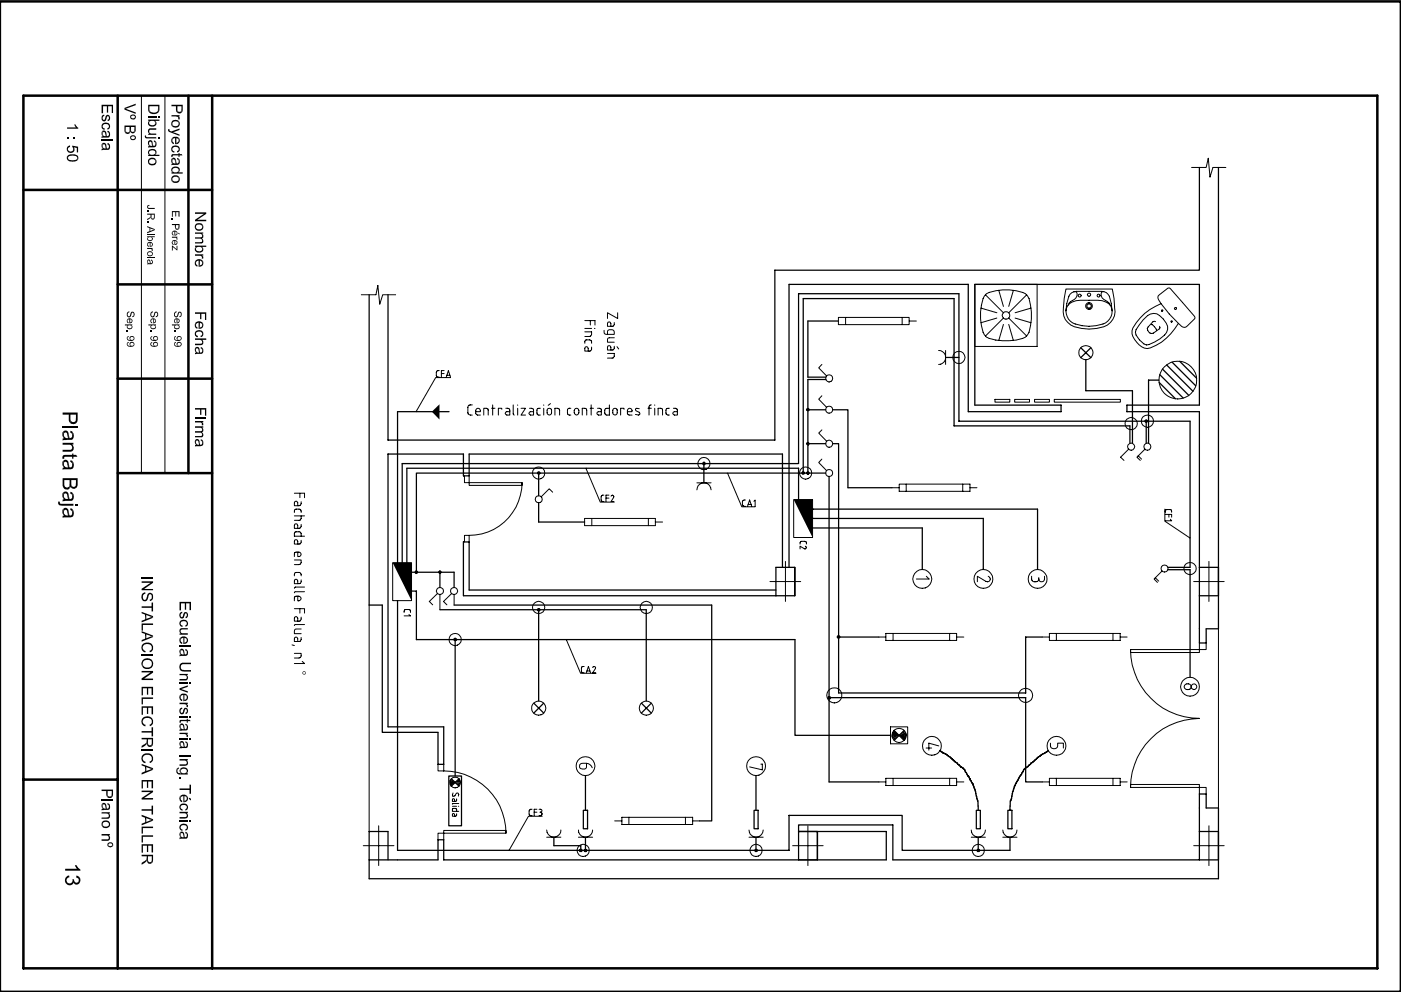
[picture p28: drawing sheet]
<svg xmlns="http://www.w3.org/2000/svg" width="280mm" height="198mm" viewBox="0 0 280 198" stroke-linecap="round" stroke-linejoin="round" font-family="sans-serif">
<g fill="none" stroke="#000" stroke-width=".25">
<path d="M239.7 33.5v20.5h-84.9v34h-77.3v-29.1M243.5 33.5v92.2h-2.5v2.8h-1.3v-46.2h-14.5v-1.3h14.5v-24.2h-44.9v24.2h17.2v1.3h-18.5v-25.5h-35.8v56.6M73.8 58.9v62h2.6v25.5h11.1v6.4h1.2v-7.5h-11.2v-54.6h15.1v4.4h1.1v-4.4h62.7v22.7M165 75.8h-3.6v18.8M167.5 64.2h-6.1v11.2h3.6M189 71.4h2.6M216 69.5l2 2M217 71.9v6.2h9.3v10.4M218 69.5l-2 2M231.6 76h-2.1v12.6M231.6 76.4l3.3 3.3M231.8 74.9l4.7 4.7"/>
<path d="M232.3 73.8l5.3 5.2M233.1 72.9l5.3 5.3M234.2 72.4l4.8 4.7M235.7 72.2l3.4 3.4M89.7 82.3h-10.3v30.2M107.4 94.4v.2M107.5 94.3h.3M107.5 94.8h.3M107.6 94.6v4.5M107.9 94.4v.2h-.1M140.6 92.9v-.2h-.2l.2-.3 .3 .2-.1 .3M140.7 92.7v3.8"/>
<path d="M159.6 99.8v-6.2h-78.3v18.9M160.4 94.8l-.1-.2 .1-.3 .4 .1-.2 .4M161.4 82.1v-.1h-.2l.2-.4 .3 .2-.2 .3M161.4 88.7h3.6M161.4 81.9h3.6M161.5 88.8v.1l.2-.3-.3-.2v.2h-.2l.2 .3M161.5 94.6v.2v-.2h.2v-.2l-.3-.1v.1h-.2l.2 .4M165 94.6h-81.8v19.8M165.7 95.2v61.1h9.9M166.4 88.7h1.2v49.8h37.4v-11.2h3.3M166.4 81.9h3v15.6h8.8M225.8 88.5v-3.4h-35.2v-25.4h-30.1v34.9"/>
<path d="M229 84.4v-.1h-.2l.2-.4 .3 .2-.2 .3M229 84.2v4.3M80.4 112.5v-19.8h79.2v-34h32v25.5h46.2v29.2h-4.4M82.2 118.1h1v9.7h75.7v19.2h19M82.2 114.4h8.5v3M83 114.3v.2zM83.1 114.1h.2l-.1 .1zM83.1 114.6l.1-.1 .1 .1M83.3 114.4l.1-.1v.2zM87.7 114.3l.1 .1-.1 .1zM87.8 114.1h.2l-.1 .1zM87.8 114.6l.1-.1 .1 .1"/>
<path d="M87.9 114.4v3M88 114.4l.2-.1v.2zM107.6 100.5v3.8h9.2M155 117.9h-61.3v-9.6h-1.1v10.8h66.2M158.8 113.4v5.7v-5.7M158.8 113.4h-3.8v5.7M162.4 105.5h21.9v8.3M162.5 103.6h34v10.1M162.5 101.8h44.8v11.9M233.4 113.9h4.4v21.5M239.7 119.1h3.8M239.7 113.4h3.8"/>
<path d="M35.9 129.2h2.3M79.4 120v50h78.3v-7h22.6v7h21.5v-2.7M87.9 121.9h41.2v18.2M90.7 120.9h51.5v43.2h-2.4M91 127.8v27.3M91 127.9v.1v-.1h.2v-.2l-.3-.1v.1h-.2l.2 .3M107.5 122.1l-.1-.1 .1-.4 .4 .2-.1 .3M107.6 121.9v18.2M165.7 139.4h39.3v16.9h3.3M165.8 139.6v.1l.1-.4-.3-.1-.1 .1 .1 .4M167.5 127.5l-.2-.1 .2-.3 .3 .1-.1 .3M167.6 127.3h8"/>
<path d="M89.7 155.1h2.5v9.9h-2.5zM90 156.8v-.8l.2 1.1M90.1 155.8l.1 1.3M90.2 155.6l1.5 1.5M92 156.4l-.3-.8-1.5 1.5M106.7 140.5l1.9 2M108.6 140.5l-1.9 2M117 155v7M128.2 140.5l2 2M130.2 140.5l-2 2M151.1 155v7M178.4 146.3l-.1 .9 .4-1.2-.4 1.4"/>
<path d="M178.7 146l2 2M180.7 146l-2 2M181 146.5l-.3 1.5 .4-1.2-.2 .8M187.9 150.1l.5 .4M188.6 150.5h-.2l1.4 .7 .7 .8M190.6 152h-.1l.8 .5 .1 .3 1 .7M192 153.3h.1M192.4 153.6l.4 .2 .1 .5 .2 .1 .1 .4 .4 .3 .2 .6M193.4 155v.1M193.8 155.8v-.1l.6 1 .6 1.5 .1 .9 .3 1 .1 1.9M194.4 156.7v.1M209.5 150l-2 1.2-.9 1-.6 .3-.1 .3-.3 .1-.2 .4-.8 .5-.2 .5-.2 .1v.4l-.5 .5-.3 .6-.5 .8-.1 .4h-.1l-.4 1.1-.1 1.3-.3 .6-.1 1.9"/>
<path d="M73.8 171.9v3.7h169.7v-14.1h-2.5v-2.8h-1.3v13.2M110.7 167.3v1.7h5.4v1M115.9 170.2l-.1-.1 .1-.4 .4 .2-.2 .3M116.6 162h.8v3.6h-.8zM117 167.3v2.7M117.1 170.1v.1v-.1h.1v-.2l-.3-.2v.2h-.2l.2 .3M150.7 162h.8v3.6h-.8zM151 170.2l-.1-.1 .1-.4 .3 .2-.1 .3M151.1 167.3v2.7M163.3 166.2v5.7h-3.7v-5.7h17.5v5.7h-88.4v-4.1h-1.2v4.1h-13.7v-5.7h3.7v5.7M195.1 162h.8v3.6h-.8zM195.4 170.2l-.1-.1 .1-.4 .3 .2-.1 .3"/>
<path d="M195.5 167.3v2.7M201.4 162h.8v3.6h-.8zM239.7 166.2h3.8v5.7h-65.1v-7h-18.8v1.3h3.7v5.7"/>
</g>
<g fill="none" stroke="#000" stroke-width=".2">
<path d="M28.3 19.1v75.5M33 19.1v75.5M238.1 33.5h2.9l.4-1.9 .4 3.8 .6-1.9h2.6M72.2 58.9h2.9l.4-1.9 .4 3.8 .6-1.9h2.6M194.8 56.8h12.4v12.4h-12.4zM196.9 58.9l3.6 3.6M197.1 58.7a10.1 10.1 0 0 1 7.8 0l.4 .5a9.9 9.9 0 0 1 0 7.7l-.4 .5a10.6 10.6 0 0 1-7.8 0l-.4-.5a9.9 9.9 0 0 1 0-7.7zM199.6 58l.9 3.2M202.5 58l-.9 3.2M205.2 58.9l-3.6 3.6M214.7 58.3h.2a1.08 1.08 0 0 1-.6 1.8l-.7 .5-.1 .3M217.4 58.7h.5v.4h-.5l-.1-.2z"/>
<path d="M220.6 58.3h-.3a1.09 1.09 0 0 0 .6 1.8l.7 .5 .2 .3M231.5 59.1l1.9-1.5 .5 .1 4.9 5.7-.1 .3-1.6 1.6a.78 .78 0 0 1-.9 0l-.7-.7a10.6 10.6 0 0 1-6.2 5.1 3.9 3.9 0 0 1-3.1-3.6 10.1 10.1 0 0 1 5.8-5.4l-.6-1zM87.8 74.1l-.5 .1-.1 .2 .1 .9 .5 .1M88.2 74.7h.6M88.8 74.1h-.6v1.3M89.2 75.4l.4-1.3 .4 1.3M89.3 75h.6M90 75.5h-2.9l-3.9 6.7M116.9 66.3h1.3v.5l-.2 .4-1.1 .1M116.9 68.6v-.5l.3-.2 .8 .1 .2 .6M116.9 64.1h2v.9M116.9 65.6h1.3"/>
<path d="M118 64.1v.9M118.2 69.4v.4l-.2 .3-1.1 .1v-.8h.5l.1 .8M118.8 65.6h.1M120.7 66l.1 .6 .3 .2h1.6v-.7l-.4-.2-.7 .1-.2 .8M121.4 70.6h1.3v.6l-.2 .3-1.1 .1M122.7 64.5v.3l-.2 .4h-1.1l.1-.8h.4l.2 .8M122.7 67.5h-1.1l-.2 .4v.5h1.3M122.7 69.2v.4l-.2 .3-1.1 .1 .1-.8h.4l.2 .8M123.3 69.3l.3 .4M123.4 62.5v1.2l-2-1.2v1.2M164.2 79.1l-.6 .7 1.6 1.6M164.2 72.8l-.6 .7 1.6 1.6"/>
<path d="M167.5 63.4h14.2v1.5h-14.2zM169 63.4v1.5M180.3 63.4v1.5M181.7 64.2h1.4M187.6 70a1.4 1.4 0 0 1 1.4 1.4 1.4 1.4 0 0 1-1.4 1.4M189 70v2.8M196 61.6l3.2 .9M198.8 79.8h3v.6h-3zM199.2 63.6l-3.2 .9M200.5 63.6l-3.6 3.6M200.5 64.8l-.9 3.3M201.6 63.6l3.6 3.6"/>
<path d="M201.6 64.8l.9 3.3M202.8 79.8h2.9v.6h-2.9zM202.8 63.6l3.2 .9M206 61.6l-3.2 .9M206.7 79.8h3v.6h-3zM210.7 79.8h13.2v.6h-13.2zM213 62.1l.2-1.5 .4-1.4a1.56 1.56 0 0 1 1.4-1h5.2a1.56 1.56 0 0 1 1.5 1l.4 1.4 .1 1.5M213.7 60.7a5.2 5.2 0 0 1 3.9-.7 5.2 5.2 0 0 1 4 .7 2.47 2.47 0 0 1-1.2 4.1 7.6 7.6 0 0 1-6.5-.6 2.44 2.44 0 0 1-.2-3.5zM217.6 65.8a5.5 5.5 0 0 1-4.2-1.3 3.2 3.2 0 0 1-.9-2.9l.5-3.8h9.3a18.2 18.2 0 0 1 .4 5.3 3.8 3.8 0 0 1-3.6 2.5l-1.4 .2M228.5 63.9a2.28 2.28 0 0 1 4-.1 2.1 2.1 0 0 1 .2 3.2 7.8 7.8 0 0 1-3.6 1.9 3.8 3.8 0 0 1-2.2-2.5l.1-.5zM230.3 64.9h-.2l.6 .4 .4 .6M230.9 64.3h-.5l-1 1a.86 .86 0 0 0 .1 1 .86 .86 0 0 0 1 .3l1.2-.9 .1-.2-.1-.3"/>
<path d="M232 60.7l1.7 2.1 1.8 1.8M232.1 62.1v-.1h.2v.2l-.2-.1 .1 .1M234 64.3v-.2l.3 .1-.2 .2M234.8 61.5h.3l-.1 .3h-.3zM58.8 98.6h2.1v.9M59.9 98.6v.9M92.8 95.1v1.4h.9v-1.4M93.7 96.5h10.6v.5h-10.6zM94.4 80.9l-.7 .1-.2 .4v1.3l.5 .3h.4M95.1 82.3h.9a.49 .49 0 0 0-.3-.7 .49 .49 0 0 0-.6 .4l.1 .8 .8 .2M96.7 83v-1.4l.8 .2 .1 1.2M98.2 81.6h.7"/>
<path d="M98.4 80.9v2.1M100.3 81.8v-.2h-.7v1.4M101.1 81.6l.7 .2 .1 1.2-.8-.2-.2-.2 .2-.2 .8-.1M102.6 80.9v1.8l.2 .3M103.4 80.9v.1M103.4 81.6v1.4M104.1 81.6h.9l-.9 1.4h.9M104.3 96.5a10.6 10.6 0 0 1-10.6 10.5M105.8 81.6l.8 .2v1.2l-.8-.2-.1-.2 .1-.2 .8-.1M108 81.6h-.5l-.2 .4v.7l.2 .2 .5 .1M108.6 80.9v.1M108.6 81.6v1.4"/>
<path d="M109.4 81.8a.46 .46 0 0 1 .5-.2 .46 .46 0 0 1 .3 .4v.5a.45 .45 0 0 1-.3 .4 .45 .45 0 0 1-.5-.2zM110 80.7l-.5 .3M110.4 98.4l-.6-.7-1.7 1.6M110.9 83v-1.4l.8 .2 .1 1.2M113.6 81.6h.2h-.2a.97 .97 0 0 0-.2 1.1l.2 .2 .5 .1M113.8 81.6h.3M114.8 81.8a.46 .46 0 0 1 .5-.2 .46 .46 0 0 1 .4 .4v.5a.47 .47 0 0 1-.5 .5 .47 .47 0 0 1-.5-.5zM116.4 83v-1.4l.8 .2v1.2M117.1 93.7l2.9 6.7h2.7M117.9 81.6h.7M118.1 80.9v2.1M119.4 81.6l.7 .2 .1 1.2-.8-.2v-.4l.8-.1"/>
<path d="M120.7 99l-.5 .1-.1 .2 .1 .8 .5 .1M121.1 99.6h.6M121.7 99h-.6v1.2M121.8 80.9v2.1l-.7-.1a.94 .94 0 0 1 0-1.3h.7M122.1 99.2l.3-.2 .3 .2-.6 1h.6M122.5 81.8a.46 .46 0 0 1 .5-.2 .46 .46 0 0 1 .3 .4v.5a.45 .45 0 0 1-.3 .4 .45 .45 0 0 1-.5-.2zM124.7 81.8v-.2h-.7v1.4M125.4 82.3h.9a.49 .49 0 0 0-.3-.7 .49 .49 0 0 0-.6 .4l.1 .8 .8 .2M127.7 81.7l-.5-.1-.2 .1v.2l.1 .2 .6 .3 .1 .4-.2 .2-.6-.2M129.5 81.6h.7M130.2 80.9l-.5 .2v1.9M130.8 80.9v.1"/>
<path d="M130.8 81.6v1.4M131.5 83v-1.4l.9 .2v1.2M133.8 81.6a.49 .49 0 0 0-.7 .4v.5a.54 .54 0 0 0 .7 .5M134.6 81.6l.7 .2 .1 1.2-.8-.2-.2-.2 .2-.2 .8-.1M139.3 97.9a1.42 1.42 0 0 1 1.4-1.4 1.42 1.42 0 0 1 1.4 1.4M139.3 96.5h2.8M145.4 94.6l2.8 6.7h2.7M149 99.9l-.5 .1-.1 .2 .1 .9 .5 .1M158.6 99.8h3.8v7.6h-3.8zM164.2 85.9l-.6 .7 1.6 1.6M164.2 91.8l-.6 .6 1.6 1.6M178.2 97.5h1.5"/>
<path d="M179.7 96.8h14.1v1.4h-14.1zM181.1 96.8v1.4M192.4 96.8v1.4M193.8 97.5h1.4M225.5 89.8l-1.6 1.6 .7 .6M227.4 91.1l.7 .7M228.8 89.8l-1.6 1.6 .7 .6M58.8 102.4l.1-.5 .3-.1h.8l.2 .6M58.8 111.9h1.4v.5l-.2 .4h-1.2M58.8 115.1l.1-.5a.97 .97 0 0 1 1.1-.1l.2 .6M58.8 103.1h2.1M59.5 110.3v.9a.46 .46 0 0 0 .6-.3 .46 .46 0 0 0-.4-.6l-.8 .1-.1 .8"/>
<path d="M59.5 119.2v.9a.48 .48 0 0 0 .6-.4 .48 .48 0 0 0-.4-.5l-.8 .1-.1 .8M60.2 100.3v.4l-.2 .3-1.2 .1 .1-.8 .3-.2 .2 .2 .1 .8M60.2 103.1v.5l-.2 .4h-1.2M60.2 104.8v.4l-.2 .3-1.2 .1 .1-.8h.5l.1 .8M60.2 107.2v-.5l-.2-.4h-.8l-.3 .2-.1 .7h2.1M60.2 108v.4l-.2 .3h-1.2l.1-.8h.5l.1 .8M60.2 115.9v.4l-.2 .3-1.2 .1 .1-.8h.5l.1 .8M60.9 117.3h-1.9l-.2 .3M60.9 118.3h-1.9l-.2 .2M78.5 112.5h3.7v7.5h-3.7zM87.4 118.6l-1.6 1.6 .7 .7M87.9 118.8v3.1"/>
<path d="M90.2 118.6l-1.6 1.6 .7 .7M90.7 118.8v2.1M93.7 107h-.9v1.3M93.7 107v1.3M116.8 103.6h14.2v1.5h-14.2zM118.3 103.6v1.5M129.6 103.6v1.5M131 104.3h1.4M149.4 101.2l.4-1.3 .4 1.3M149.5 100.8h.6M150.6 100.2l.3-.3v1.3M153.9 116.2h6.1"/>
<path d="M157 112.2v8M159.9 108.7l.1-.4 .2-.1 .9 .1v.4M160.7 109.7l-.8-.5v.5M160.9 109.2l.2 .3-.2 .2h-.2h.2M185.1 115.2l.6 .5h-2.6M197.5 115.2l.3 .2 .1 .3a.56 .56 0 0 1-.3 .5 .56 .56 0 0 1-.6 0l-1.7-1v1.1M206.1 115.2v.5a.74 .74 0 0 0 .8 .6 .74 .74 0 0 0 .7-.6M207.6 115.4v.3M208.7 115.2v.5a.57 .57 0 0 1-.5 .6 .57 .57 0 0 1-.6-.6M230.9 115.5l.6 .6M232.2 114.1l-1.6 1.6 .7 .7M232.8 101.8v2.4l5 3.3"/>
<path d="M232.9 102.4v-.5l.3-.1 .8 .1 .1 .5M232.9 102.8h1.2v.6M233.6 102.8v.6M233.9 103.8l.2 .3h-1.2M238.5 116.2h6.1M241.6 112.2v8M58.4 128.9l.4 .1M58.8 121.6h2.1v.9M58.8 130.6h1.4v.5l-.2 .3-1.2 .1M59.9 121.6v.9M60.2 123.3v.4l-.2 .4h-1.2l.1-.8 .3-.1 .2 .1 .1 .8M60.2 125.7l-1.2 .1-.2 .3v.5h1.4"/>
<path d="M60.2 127.4v.4l-.2 .4h-1.2l.1-.8h.5l.1 .8M60.4 132.2l.5 .4h-2.1M60.9 124.8h-1.9l-.2 .2M73.8 120.9v45.3M80.8 122.4v-.5l.2-.1 .9 .1 .1 .5M81.7 122.8l.3 .3h-1.2M113.2 127.9l2.8 6.7h3.1M116.7 133.2l-.4 .1-.1 .2 .1 .9 .4 .1M117.2 134.5l.4-1.3 .4 1.3M117.3 134.1h.6M118.6 133.2h.1l-.3 .2M118.7 133.2l.3 .2v.2l-.6 .9h.6"/>
<path d="M175.6 127.3h1.4M177 126.6h14.2v1.4h-14.2zM178.5 126.6v1.4M189.8 126.6v1.4M191.2 127.3h1.4M208.3 127.3h1.4M209.7 126.6h14.1v1.4h-14.1zM211.1 126.6v1.4M222.4 126.6v1.4M223.8 127.3h1.4M225.9 129.8h13.8v.6h-13.8zM225.9 129.8a13.8 13.8 0 0 0 13.8 13.8 13.9 13.9 0 0 0-13.8 13.8h13.8"/>
<path d="M239.7 128.5v1.3h1.3v-1.3M243.5 125.7v35.8M87.5 152.8v1.3h1.2M88.7 154.1a12.4 12.4 0 0 1 12.4 12.4M88.7 152.8v1.3M90.5 158.5v.6l.4-.1 .4-.5h.2l.2 .3-.1 .3M91.3 159.7l-.1 .4-.8 .1v-.5h.3l.1 .5M117.2 152.6l-.1 1a1.04 1.04 0 0 1-1.3-.2 .59 .59 0 0 1 .6-.8 1.61 1.61 0 0 1 1.9 .8M152 152.7h.3v1.2l-2.5-.6M175.6 156.3h1.4M177 155.6h14.2v1.4h-14.2zM177.9 145.3h3.5v3.4h-3.5z"/>
<path d="M178.5 155.6v1.4M185.1 149.5h1.1M187.6 149.1l-2-.6v1.4M189.8 155.6v1.4M191.2 156.3h1.4M208.3 156.3h1.4M209.7 155.6h14.1v1.4h-14.1zM209.9 148.5v.6a.74 .74 0 0 0 .7 .5 .74 .74 0 0 0 .8-.5v-.6h1.1v1M211.1 155.6v1.4M222.4 155.6v1.4M223.8 156.3h1.4M225.9 157.4v-.6h13.8v.6"/>
<path d="M239.7 157.4h1.3v1.3M239.7 157.4v1.3M72.6 169h6.1M75.7 165v8M87.5 167.8v-1.3h1.2v1.3M88.7 166h12.4v.5h-12.4zM90.4 161.1h.9M90.4 161.7v.1M91.3 162.2l-.1-.5h-.8v.5h1.3M91.3 162.6l-.1 .5h-.8v-.5h.3l.1 .5M91.6 161.1h.1M91.7 160.6h-1.2l-.1 .1"/>
<path d="M106.3 161.7h-.2l-.4 .4 .2 .8 .4 .1M106.7 162.3h.6M107.3 161.7h-.6v1.3M107.7 161.7l.5 .1v.4l-.2 .1M107.9 162.3h.1M108 162.3l.2 .1 .1 .4-.1 .1-.5 .1M108.4 163.1h-2.8l-3.9 6.8M109.2 165.9a1.42 1.42 0 0 0 1.5 1.4 1.42 1.42 0 0 0 1.4-1.4M109.2 167.3h2.9M115.6 165.9a1.42 1.42 0 0 0 1.4 1.4 1.42 1.42 0 0 0 1.4-1.4M115.6 167.3h2.8M122.8 164.1h1.5"/>
<path d="M124.3 163.3h14.1v1.5h-14.1zM125.7 163.3v1.5M137 163.3v1.5M138.4 164.1h1.4M149.7 165.9a1.42 1.42 0 0 0 1.4 1.4 1.42 1.42 0 0 0 1.4-1.4M149.7 167.3h2.8M158.4 169h6.1M161.4 165v8M194.1 165.9a1.42 1.42 0 0 0 1.4 1.4 1.42 1.42 0 0 0 1.4-1.4M194.1 167.3h2.8M200.4 165.9a1.42 1.42 0 0 0 1.4 1.4 1.42 1.42 0 0 0 1.4-1.4M200.4 167.3h2.8"/>
<path d="M238.5 169h6.1M241.6 165v8"/>
<circle cx="215.8" cy="59.1" r=".3"/>
<circle cx="219.5" cy="59.1" r=".3"/>
<circle cx="165.7" cy="75.6" r=".71"/>
<circle cx="191.6" cy="71.4" r="1.23"/>
<circle cx="201" cy="63" r=".75"/>
<circle cx="217" cy="70.5" r="1.42"/>
<circle cx="217.6" cy="61.1" r=".43"/>
<circle cx="217.6" cy="61.2" r=".68"/>
<circle cx="235.4" cy="76" r="3.8"/>
<circle cx="107.6" cy="94.5" r="1.23"/>
<circle cx="107.7" cy="99.8" r=".71"/>
<circle cx="140.7" cy="92.7" r="1.22"/>
<circle cx="161" cy="94.5" r="1.22"/>
<circle cx="165.7" cy="81.9" r=".71"/>
<circle cx="165.7" cy="88.7" r=".71"/>
<circle cx="165.7" cy="94.5" r=".71"/>
<circle cx="226" cy="89.3" r=".71"/>
<circle cx="226" cy="84.6" r="1.23"/>
<circle cx="229.3" cy="84.2" r="1.23"/>
<circle cx="229.3" cy="89.3" r=".71"/>
<circle cx="87.9" cy="118.1" r=".71"/>
<circle cx="90.7" cy="118.1" r=".71"/>
<circle cx="184.3" cy="115.7" r="1.88"/>
<circle cx="196.5" cy="115.7" r="1.89"/>
<circle cx="207.4" cy="115.7" r="1.89"/>
<circle cx="232.7" cy="113.6" r=".71"/>
<circle cx="237.8" cy="113.6" r="1.24"/>
<circle cx="90.9" cy="127.8" r="1.22"/>
<circle cx="107.7" cy="121.4" r="1.22"/>
<circle cx="129.2" cy="121.4" r="1.22"/>
<circle cx="166.7" cy="139" r="1.51"/>
<circle cx="204.9" cy="139" r="1.4"/>
<circle cx="237.3" cy="137.2" r=".68"/>
<circle cx="237.8" cy="137.3" r="1.88"/>
<circle cx="238.6" cy="137.3" r=".56"/>
<circle cx="91" cy="156.4" r="1.07"/>
<circle cx="107.6" cy="141.5" r="1.42"/>
<circle cx="117" cy="153.1" r="1.89"/>
<circle cx="129.1" cy="141.5" r="1.42"/>
<circle cx="151.1" cy="153.1" r="1.89"/>
<circle cx="179.7" cy="147" r="1.4"/>
<circle cx="186.2" cy="149.1" r="1.88"/>
<circle cx="211.1" cy="149.1" r="1.89"/>
<circle cx="116.5" cy="170" r="1.22"/>
<circle cx="151.1" cy="170" r="1.22"/>
<circle cx="195.5" cy="170" r="1.22"/>
</g>
<g fill="#000">
<path d="M13.4 25.5h1.8l-.4-.6h.3l.5 .8h-2.2zM13.4 27.5h.3v.3h-.3zM13.5 29.3l.5-.2v.3a.5 .5 0 0 0-.2 .8 .5 .5 0 0 0 .8-.2l-.1-.9 1.1 .2v1.2h-.3v-.9l-.5-.2a.77 .77 0 0 1-.8 1.2 .77 .77 0 0 1-.5-1.3zM14.7 27.5h.3v.3h-.3zM13.6 31.1v.5a.56 .56 0 0 0 .7 .4l1-.1 .1-.3v.5l-1 .2a.76 .76 0 0 1-.9-.3 .76 .76 0 0 1 .1-.9zM13.6 31.1l.5-.3 .9 .1a.68 .68 0 0 1 .6 .4 .68 .68 0 0 1-.1 .7l-.1-.6a1.44 1.44 0 0 0-1.8 0v.2zM20.3 20.9h2.3v1.7h-.3v-1.4h-.7v1.3h-.2v-1.3h-.8v1.4h-.3zM20.5 26.1v1.1l-.2-.3zM20.5 28.6v1.1l-.2-.4zM20.4 23.1l.4-.2 .1 .3a.44 .44 0 0 0-.3 .7h.3l.2-.7a.41 .41 0 0 1 .7-.1l.2 .3v.5l-.4 .3-.1-.3a.37 .37 0 0 0 .3-.3 .37 .37 0 0 0-.3-.4l-.1 .1a.81 .81 0 0 1-.8 .9l-.3-.3zM20.4 24.8a.83 .83 0 0 1 1.2-.2 .83 .83 0 0 1 .1 1.2l-.2 .1-.1-.3 .3-.2a.47 .47 0 0 0-.4-.6h-.4a.45 .45 0 0 0-.4 .5 .45 .45 0 0 0 .4 .4v.2l-.5-.2a.77 .77 0 0 1 0-.9zM20.5 26.1h.3l.3 .2v.9l-.2-.8h-.3l-.1 .3z"/>
<path d="M20.5 28.6h.4l.2 .1v1v-.3a.37 .37 0 0 0-.1-.4 .37 .37 0 0 0-.5 0v.2zM21.5 26.1l.3 .1v.6l-.1-.3-.3-.1zM21.5 28.6l.3 .1v.6l-.1-.3-.3-.1zM20.5 26.9l.4 .3h.2l.1-.8 .1 .8h.2l.3-.3v-.7l.2 .3v.6l-.3 .4-1.4 .1v-.3l.2-.1zM20.5 29.4l.2 .2 .4 .1 .1-.9 .1 .8 .3 .1 .2-.3v-.7l.2 .2v.6l-.3 .5h-1.4v-.3h.2zM24.9 21.6l2.2-.9v.3l-2 .7 2 .8v.3l-2.2-.9zM25.1 25.4v.7a.39 .39 0 0 0 .4 .4 .39 .39 0 0 0 .4-.4v-.2v.7a.64 .64 0 0 1-.9 0zM26.2 25.4v.8a.38 .38 0 0 0 .5 .1 .38 .38 0 0 0 .2-.5v.8l-.5 .1-.2-.2zM26.2 23.4l.2 .2h.3l.2-.2 .1 .3a.6 .6 0 0 1-.9 0zM26.2 27.5l.2 .3 .5-.1v-.2l.1 .4-.6 .1-.3-.1zM24.9 25.1h2.2v1.2l-.2 .3v-1.2h-.7l-.1 1-.2 .2v-1.2h-.8l-.1 1.2-.1-.4zM26.1 23.1a.67 .67 0 0 1 1 0l.1 .4-.2 .2-.1-.3a.39 .39 0 0 0-.3-.3 .39 .39 0 0 0-.4 .3l-.1 .3z"/>
<path d="M26.1 27.2a.68 .68 0 0 1 1 .1l-.1 .6-.1-.4a.4 .4 0 0 0-.3-.3 .4 .4 0 0 0-.4 .3l-.1 .4zM29 27l.4 .4h1.8v.3h-1.9a.41 .41 0 0 1-.3-.7zM29.8 25.7l1.4-.1v.3h-1.2l-.2 .2v.3l.2 .3h1.2v.3h-1.6v-.3h.2a.66 .66 0 0 1 0-1zM29.7 24.2l.1 .4zM29.6 28.3l.2-.2v1.1l-.2-.4zM29.8 30.5v.4zM29.8 28.1a.43 .43 0 0 1 .7 .2l-.1 .9-.1-.5a.3 .3 0 0 0-.1-.3 .3 .3 0 0 0-.3 0l-.1 .2zM30.8 28.1l.3 .1v.6l-.1-.3-.2-.2zM29.7 31.8l.5-.3h.4l.5 .2v.6l-.4-.5-.7 .1-.2 .4v.5a.92 .92 0 0 1-.1-1zM29.6 23.2h1.6v.3h-1.6zM29.7 24.2l.1 .5a.68 .68 0 0 0 .6 .3 .68 .68 0 0 0 .7-.3v-.5a.65 .65 0 0 1 .1 .7 .65 .65 0 0 1-.5 .4 .8 .8 0 0 1-.9-.2 .8 .8 0 0 1-.2-.8zM29.8 28.9l.2 .2 .4 .1 .1-.9v.3a.32 .32 0 0 0 .1 .4 .32 .32 0 0 0 .4 0l.1-.8 .2 .3a.73 .73 0 0 1-.5 .9l-1.2 .1v-.3h.2z"/>
<path d="M29.8 30a.86 .86 0 0 1 1-.2 .86 .86 0 0 1 .4 .9l-.1 .2v-.5a.7 .7 0 0 0-.7-.4 .7 .7 0 0 0-.6 .5l-.1 .4a.75 .75 0 0 1 .1-.9zM29.8 32.3v.2l.4 .2h.6l.3-.3v-.7a.81 .81 0 0 1-.3 1.3l-.9-.1zM29.9 21.2l.1 1.1 .5 .2a.8 .8 0 0 0 1.1-.4v-.4v.8l-.4 .3-1.1-.1-.3-.2zM29.6 20.9h2.3v1.1l-.2 .5-.1-1.3h-1.7l-.1 1.3-.2-.5zM31.6 23.2h.3v.3h-.3zM29.6 23.9h2.3v.3h-.8v.4l-.1-.3-.3-.1h-.7l-.2 .3v-.3h-.2zM31.6 27.4h.3v.3h-.3zM29.8 30.7l.4 .2h.4l.4-.2 .1-.2v.4h.8v.3h-2.3zM33.6 25.8h.3a.34 .34 0 0 0 0 .3 .34 .34 0 0 0 .3 .2l1.7-.6v.3l-1.3 .4 1.3 .5v.3l-1.7-.7a.6 .6 0 0 1-.6-.7zM34.3 23h1.6v.3h-.3l.3 .2v.3h-.3a.38 .38 0 0 0-.1-.4 .38 .38 0 0 0-.3-.1h-.9zM34.3 30.9l.2-.1h1.2v-.2h.2v.2h.4l.2 .3h-.6v.3h-.2v-.3h-1.1l-.1 .3h-.2zM34.3 31.7l.1-.1v1.1l-.2-.4z"/>
<path d="M34.4 34v.4zM34.4 27.5v.7l.4 .3-.1 .3a.78 .78 0 0 1-.3-1.3zM34.4 29.3l.1-.1a.8 .8 0 0 1 1.2 .1 .8 .8 0 0 1-.2 1.2l-.1-.3 .3-.3a.6 .6 0 0 0-.7-.6 .6 .6 0 0 0-.5 .8l.4 .2-.1 .2a.73 .73 0 0 1-.6-.5 .73 .73 0 0 1 .2-.7zM34.4 31.6l.4-.1 .3 .2v1l-.3-.8h-.3l-.1 .3zM34.4 24.2a1.04 1.04 0 0 1 1.3 0v.5l-.2-.4a.73 .73 0 0 0-1.1 .3v.7a.79 .79 0 0 1 0-1.1zM34.4 27.5l.3-.2h.7l.3 .2v.6l-.1-.3-.4-.2v1.2h-.2v-1.2l-.4 .1-.2 .4zM35.4 31.6l.3 .1v.6l-.1-.3-.2-.1zM34.5 35.2a1.08 1.08 0 0 1 1.2 0v.6l-.3-.4-.5-.1-.4 .3-.1 .7-.1-.1a.74 .74 0 0 1 .2-1zM34.4 24.7a.66 .66 0 0 0 .7 .5 .66 .66 0 0 0 .6-.5v-.5a.76 .76 0 0 1 .2 .7 .76 .76 0 0 1-.6 .6l-.9-.2zM35.2 27.6l.1 .9 .4-.2v-.8a.74 .74 0 0 1 .2 .8 .74 .74 0 0 1-.7 .5zM34.5 32.4l.3 .3h.3v-.9l.1 .3a.32 .32 0 0 0 0 .4 .32 .32 0 0 0 .5 0v-.8l.2 .4a.69 .69 0 0 1-.4 .9h-1.2zM34.4 33.5a.85 .85 0 0 1 1-.2 .85 .85 0 0 1 .5 .9l-.2 .2v-.4a.67 .67 0 0 0-.6-.5 .67 .67 0 0 0-.7 .5v.4l-.2-.6z"/>
<path d="M34.4 35.8l.3 .4 .6 .1 .4-.3v-.8a.79 .79 0 0 1 .1 1.1 .79 .79 0 0 1-1 .2l-.4-.2zM35.5 21.2v.8a.42 .42 0 0 0 .5 .4 .42 .42 0 0 0 .3-.6v.7l-.3 .2-.5-.1zM34.3 20.9h2.2v1.2l-.2 .4v-1.3h-.8l-.1 1.3-.2-.3v-1h-.9zM34.5 34.2l.3 .2h.5l.3-.2 .1-.2v.4h.8v.3h-2.2zM29.4 49.6h1.1v.1h-.2l.2 .2v.2h-.2l-.1-.3h-.8zM29.6 47.4l-.1 .3zM29.4 52l.2 .6-.2-.2zM29.4 42.1h.2v.3h-.2zM29.4 44.2h.2v.2h-.2zM29.5 48.5l.2 .8-.3-.3zM29.4 41.1l.5-.1v.1l-.3 .2 .1 .3h1.2v.2h-1.2l-.3-.2zM29.5 51.9l.3-.1 .2 .2v.6l-.1-.2a.23 .23 0 0 0 0-.3 .23 .23 0 0 0-.3 0l-.1 .2z"/>
<path d="M29.4 43.8l.5-.3 .2-.4v.4l-.1 .2-.6 .3zM29.5 48.5l.4-.2 .5 .2v.3l-.3-.3-.1 .8h-.1v-.8l-.2 .1-.2 .3zM29.6 50.3l.6-.1 .2 .5-.2-.3h-.5l-.2 .7-.1-.5zM30.2 51.9l.2 .1v.4zM29.4 47.6l.1-.2 .2 .5 .4 .1 .3-.2v-.4l.1 .4-.2 .3-.5 .1-.4-.3zM30.1 48.5v.6l.3-.1v-.5l.1 .1a.5 .5 0 0 1-.5 .7zM29.5 50.7l.2 .3h.5l.2-.6a.56 .56 0 0 1-.1 .8 .56 .56 0 0 1-.8-.1zM29.6 52.4l.1 .2h.3v-.5l.1 .5h.2l.1-.6 .1 .3v.4l-.3 .1-.8 .1zM30.2 42.9l.2 .7h.3l.1-.2-.1 .5-.5-.1zM29.4 42.7h1.5l-.1 1.1v-.9h-.6v.9l-.1-.9h-.7zM29.4 45.2l1.5 .6v.2l-.9-.3-.1 .5v-.6l-.5-.2zM30 45.7v.5l.7-.3 .2 .1-1.5 .6v-.2l.5-.2z"/>
<path d="M29.4 46.8h1.5v.1h-1.5zM29.4 47.2h1.5v.2h-.5v.3l-.3-.3h-.4l-.1 .2zM29.4 51.5h1.5v.1h-1.5zM34.4 42.2h1.5v1.1h-.2v-.9h-.5v.8h-.2v-.8h-.5v.9h-.1zM34.4 47.3h1.1v.2h-.2l.2 .4h-.3v-.4h-.8zM34.4 49.1l.9 .7v-.7h.2v.9l-1-.7v.8h-.1zM34.4 43.6h.2v.2h-.2zM34.4 46.3l.3 .8-.3-.3zM34.4 48.1l.3 .9-.4-.4zM34.5 46.3l.2-.2 .6 .1v.4l-.1-.3h-.2v.8h-.1v-.8l-.3 .1-.1 .2zM34.6 48l.3-.1 .4 .2v.4l-.3-.3v.8h-.1v-.8h-.3l-.1 .3zM35 46.3v.6l.3-.2v-.4l.1 .1a.48 .48 0 0 1-.4 .7z"/>
<path d="M35 48.2v.6l.3-.2v-.5l.1 .1a.49 .49 0 0 1-.4 .8zM35.2 45v.7h.3l.2-.3-.1 .5-.5-.1zM34.4 44.8h1.5l-.1 .9-.1 .1v-.8h-.5l-.1 .8-.2-.8h-.5zM35.6 46.5l.3 .1v.3zM39 42.4h2.2v.3l-1.8 1.2h1.8v.3h-2.2v-.3l1.7-1.2h-1.7zM39 46.5h1.6v.2h-.2l.2 .3v.4l-.2 .3a.61 .61 0 0 1 .1 .8l-.2 .2h-1.3v-.3h1a.36 .36 0 0 0 .4-.3 .36 .36 0 0 0-.4-.4h-1v-.3h1.2a.35 .35 0 0 0 .2-.4 .35 .35 0 0 0-.4-.3h-1zM39 50.8h1.6v.3h-.2l.2 .2v.3h-.3l.1-.2-.3-.3h-1.1zM39.1 49.4v.4zM39.1 52.1l.1 .7 .3 .2-.1 .3-.3-.2-.2-.3zM39.1 44.8l.5-.2h.6l.2 .2v.6a.65 .65 0 0 0-.6-.5 .65 .65 0 0 0-.7 .5v.5l-.2-.4zM39.1 52l.5-.2h.4l.4 .2v.6l-.2-.4-.3-.1v1.2h-.2v-1.2h-.3l-.3 .5zM39.1 45.4l.3 .4h.7l.3-.4v-.6a.82 .82 0 0 1-.4 1.3h-.4l-.5-.2z"/>
<path d="M39.1 49.4v.4a.69 .69 0 0 0 .6 .4 .69 .69 0 0 0 .7-.3v-.6a.66 .66 0 0 1 .2 .7 .66 .66 0 0 1-.6 .5h-.5a.68 .68 0 0 1-.4-1.1zM39.9 52.1v.9l.3-.1 .2-.2v-.7a.76 .76 0 0 1 .2 .8 .76 .76 0 0 1-.7 .5zM39 49.1h2.2v.2h-.8v.5l-.1-.3-.3-.2-.6 .1-.2 .2v-.3h-.2zM25.3 66.1h.2v.2h-.2zM25.4 63.8l.1 .5 .2 .1v.2l-.4-.3zM25.5 67.3l.2-.1-.2 .4zM25.5 68.4h.2l-.2 .4zM25.4 62.5l.4-.3v.2l-.1 .1a.43 .43 0 0 0-.2 .4 .43 .43 0 0 0 .3 .3l.3-.6a.45 .45 0 0 1 .7-.2 .45 .45 0 0 1 .1 .7l-.4 .3-.1-.2a.33 .33 0 0 0 .4-.4 .33 .33 0 0 0-.4-.2 .74 .74 0 0 1-.8 .8l-.3-.3zM26 67.6l.1 .4zM26 68.8l.1 .3zM25.5 63.8l.3-.2 .5 .1v.4l-.3-.3v.8h-.2v-.8l-.2 .1-.1 .3zM26.3 65v.3z"/>
<path d="M25 64.8h1.4v.2h-.1v.2l-.5-.2-.3 .3v-.2h-.5zM26 63.8v.6l.3-.2v-.4l.1 .1a.5 .5 0 0 1-.4 .7zM25.4 65.1l.3 .5h.4l.3-.5v.4a.54 .54 0 0 1-.7 .3l-.1-.1a.42 .42 0 0 1-.2-.6zM25.9 67.3l.2-.1h.5l.1 .1v.3a.35 .35 0 0 0-.3-.3 .35 .35 0 0 0-.4 .3v.3l-.1-.1zM25.9 68.6l.5-.3 .3 .1v.4l-.2-.3h-.3l-.2 .3v.3zM25.5 67.3v.5l.5 .2 .1-.2 .4 .1 .2-.2v-.4l.1 .1 .1 .4-.3 .3h-.8a.5 .5 0 0 1-.4-.3 .5 .5 0 0 1 .1-.5zM25.5 68.4l.1 .6 .5 .1v-.1a.37 .37 0 0 0 .6-.1v-.5l.2 .5a.79 .79 0 0 1-1.2 .3 .49 .49 0 0 1-.3-.6zM30.1 66.1h.2v.2h-.2zM30.1 63.8l.3 .8-.3-.1zM30.2 67.3l.2-.1-.2 .4zM30.2 68.4h.2l-.2 .4zM30.1 62.5l.4-.3 .1 .2-.2 .1-.2 .3a.32 .32 0 0 0 .3 .4l.5-.9a.43 .43 0 0 1 .6 .4l-.1 .5-.4 .2v-.2l.3-.1v-.4l-.2-.2-.2 .1a.58 .58 0 0 1-.7 .8l-.3-.4z"/>
<path d="M30.8 67.6v.4zM30.8 68.8v.3zM30.2 63.8l.3-.2 .6 .2v.3l-.1-.2-.3-.1v.8h-.1v-.8l-.3 .1-.1 .3zM31 65l.1 .3zM30.7 63.8v.6h.1l.3-.2v-.4a.51 .51 0 0 1 0 .5 .51 .51 0 0 1-.4 .3zM29.7 64.8h1.5v.2h-.2v.2l-.5-.2-.2 .1-.1 .2v-.2h-.5zM30.2 65.1v.3l.2 .2h.4l.3-.2v-.3a.46 .46 0 0 1 .1 .5 .46 .46 0 0 1-.5 .2l-.6-.2-.1-.3zM30.7 67.3l.6-.1 .1 .1v.3l-.1-.2a.35 .35 0 0 0-.3-.1 .35 .35 0 0 0-.2 .3l-.1 .3-.1-.2zM30.8 68.4h.6v.4l-.2-.3h-.3l-.2 .6a.44 .44 0 0 1 .1-.7zM30.2 67.3v.4l.5 .3 .1-.2 .1 .1 .4-.1 .1-.5a.49 .49 0 0 1 .2 .5 .49 .49 0 0 1-.5 .3l-.9-.1-.2-.3zM30.1 68.6l.1-.2v.5l.3 .2 .8-.1 .1-.6 .2 .5a.76 .76 0 0 1-1.2 .3 .46 .46 0 0 1-.3-.6zM34.8 66.1h.2v.2h-.2z"/>
<path d="M34.9 63.8l.2 .8-.3-.3zM34.9 67.3l.2-.1 .1 .1-.3 .3zM34.9 68.4h.2l.1 .1-.3 .3zM35 62.3l.3-.1v.2l-.4 .3 .2 .5 .3-.1 .4-.8 .4 .1 .1 .6-.4 .4-.1-.2 .3-.1v-.4l-.1-.2-.2 .1a1.02 1.02 0 0 1-.6 .8l-.4-.3v-.5zM35.5 67.6v.4zM35.5 68.8v.3zM35 63.7l.4-.1 .4 .1v.4l-.3-.3-.1 .8h-.1v-.8l-.3 .1-.1 .3zM35.8 65v.3zM34.4 64.8h1.5v.2l-.2 .2-.5-.2-.3 .3v-.2h-.5zM35.5 63.8v.6h.1l.2-.2v-.4a.5 .5 0 0 1 .1 .5 .5 .5 0 0 1-.5 .3zM34.9 65.1v.3l.2 .2 .6-.1 .1-.4a.46 .46 0 0 1 .1 .4 .46 .46 0 0 1-.4 .3l-.7-.2zM35.4 67.3l.2-.1h.4l.1 .1v.3a.34 .34 0 0 0-.3-.3 .34 .34 0 0 0-.3 .3v.3l-.2-.2z"/>
<path d="M35.4 68.4l.3-.1 .4 .1v.4l-.2-.3-.3 .1-.1 .5a.41 .41 0 0 1-.1-.7zM34.9 67.3v.5l.5 .2 .1-.2 .5 .1 .1-.6 .1 .1a.46 .46 0 0 1-.2 .7h-.7a.56 .56 0 0 1-.5-.8zM34.8 68.6l.1-.2 .1 .6 .5 .1v-.1a.38 .38 0 0 0 .6-.1l.1-.5 .1 .6a.76 .76 0 0 1-.9 .3l-.5-.2zM39 62.4h2.2v1.5h-.2v-1.2h-.8v1.1h-.2v-1.1h-1zM39 67.6h2.2v.3h-.8l.2 .3-.1 .7-1.5 .1v-.3h1.2a.41 .41 0 0 0 .2-.5 .41 .41 0 0 0-.4-.3h-1zM39 69.5l.1-.1 .1 1.1-.3-.5zM39.1 64.5l.1 .7 .3 .2-.1 .3a.77 .77 0 0 1-.3-1.2zM39.1 66.3a.86 .86 0 0 1 1.1-.2 .86 .86 0 0 1 .3 1l-.3 .3-.1-.3a.43 .43 0 0 0 .3-.4 .43 .43 0 0 0-.4-.4l-.8 .1a.44 .44 0 0 0 .4 .7l-.1 .3-.3-.1a.63 .63 0 0 1-.1-1zM39.1 69.4l.4-.1 .3 .2v1l-.1-.5a.29 .29 0 0 0-.3-.4 .29 .29 0 0 0-.3 .4zM39.1 64.4l.5-.2 .8 .2v.6l-.1-.3-.4-.2v1.2h-.2v-1.2l-.3 .1-.3 .4zM40.1 69.4l.3 .1v.5l-.3-.4zM39.9 64.5v.9h.2l.3-.3v-.7a.76 .76 0 0 1 .2 .8 .76 .76 0 0 1-.6 .5z"/>
<path d="M39.2 70.1l.2 .3 .4 .1v-.9l.2 .9 .3-.1 .1-.9a.83 .83 0 0 1-.1 1.2l-1.3 .1v-.2l.2-.1zM12.5 88.5h2.2v.3h-.3l.4 .7a.77 .77 0 0 1-.6 .8h-1.7v-.4h1.7a.54 .54 0 0 0 .2-.6 .54 .54 0 0 0-.4-.4h-1.5zM12.7 86.1l.1 1.5-.3-.5v-.6zM12.7 92l.1 1.5a1.01 1.01 0 0 1-.1-1.5zM12.6 98.5l.1-.2 .1 1.5-.3-.5zM12.6 91l1.8-.1v-.2h.3v.2h.5l.3 .4h-.8v.4h-.3v-.4h-1.5l-.1 .4h-.3v-.4zM12.7 86.1a.61 .61 0 0 1 1 .3l-.1 1.2-.3-1.1h-.5v.4zM12.7 92a.6 .6 0 0 1 1 .3l-.1 1a1.12 1.12 0 0 0-.5-1l-.3 .2v.2zM12.7 98.3a.64 .64 0 0 1 1 .3l-.1 1.1-.1-.4a.42 .42 0 0 0-.2-.6 .42 .42 0 0 0-.5 .1v.2zM12.8 96v.9a.55 .55 0 0 0 .7 .5 .55 .55 0 0 0 .4-.7v.9a.86 .86 0 0 1-1.1 0zM14.1 86.1l.4 .2-.1 .7-.1-.4-.3-.1zM14.1 92l.4 .1-.1 .8v-.3l-.4-.3z"/>
<path d="M14.1 98.3l.4 .2-.1 .7v-.3l-.4-.2zM12.8 87.1l.4 .4 .4 .1 .1-1.2 .2 1.2 .3-.1 .2-.3 .1-.9a1.06 1.06 0 0 1-.2 1.6l-1.8 .1v-.3l.3-.1zM12.8 93l.3 .4h.5l.1-1.1 .2 1.1h.3l.2-.3 .1-1a1.03 1.03 0 0 1-.3 1.7h-1.4l-.3 .1v-.4h.3zM12.8 99.3l.2 .3 .6 .1 .1-1.1 .2 1.1h.3l.2-.3 .1-.9a1.1 1.1 0 0 1-.2 1.6l-1.8 .1v-.4h.3zM14.1 82.9v.9a.56 .56 0 0 0 .6 .6 .56 .56 0 0 0 .5-.8v1l-.6 .2-.6-.2zM14.2 96v.8a.49 .49 0 0 0 .6 .5 .49 .49 0 0 0 .4-.7v1l-.3 .1-.5-.1-.2-.2zM12.5 82.4h3v1.6l-.2 .4-.1 .2v-1.7h-1.1l-.1 1.7-.3-.6v-1.1h-1.2zM12.5 95.6h3v1.4l-.2 .5-.1 .1v-1.6h-1v1.4l-.1-.1-.2 .3v-1.6h-1.1v1.6l-.3-.5zM39 81.6h2.2v1.5h-.2v-1.2h-.8v1h-.2v-1h-1zM39 84.1h1.6v.3h-.2l.2 .3v.2h-.3l.1-.2-.3-.3h-1.1zM39 85.2h1.6v.3h-.2l.2 .3v.5l-.2 .1 .2 .4-.1 .5-.2 .1h-1.3v-.3h1.2l.2-.2-.2-.4h-1.2v-.3h1.2a.35 .35 0 0 0 .2-.4 .35 .35 0 0 0-.3-.3h-1.1zM39 87.9l.1-.1 .1 1.1-.3-.5z"/>
<path d="M39.1 87.8a.43 .43 0 0 1 .7 .2v.9l-.1-.2a.6 .6 0 0 0-.4-.7l-.2 .4zM40.1 87.8l.3 .1v.6l-.1-.4h-.2zM39 83.5h1.6v.2h-1.6zM39.2 88.5l.2 .3 .4 .1v-.9l.2 .9 .3-.1 .1-.9a.83 .83 0 0 1-.1 1.2l-1.3 .2zM40.9 83.5h.3v.2h-.3zM86.3 82.3l1.5-1.5v3zM158.6 99.8h3.8v7.6zM11.7 100.2l.3 .1v.4h.2h2.5v.4h-2.3a.61 .61 0 0 1-.6-.2 .61 .61 0 0 1-.1-.7zM12.7 101.6l.1 1.5-.3-.6v-.5zM12.7 101.6a.6 .6 0 0 1 1 .3l-.1 1.1-.1-.2a.82 .82 0 0 0-.4-.9l-.3 .2v.2zM14.1 101.6l.4 .1-.1 .8v-.3l-.4-.3zM12.8 102.6l.3 .4h.5l.1-1.1 .2 1.1h.3l.2-.3 .1-1a1.03 1.03 0 0 1-.3 1.7h-1.4l-.3 .1v-.4h.3z"/>
<path d="M15.1 100.7h.4v.4h-.4zM28.3 116.2h2.3v.3l-1.8 1.2h1.8v.3h-2.3v-.3l1.8-1.2h-1.8zM28.4 118.7l.6-.3 .1 .3-.3 .1-.2 .3v.4a.39 .39 0 0 0 .4 .4 .39 .39 0 0 0 .3-.5 .68 .68 0 0 1 .4-.8 .68 .68 0 0 1 .8 .3v.8l-.1 .3-.4 .1-.1-.3 .4-.3v-.4l-.2-.3a.61 .61 0 0 0-.5 .7 .68 .68 0 0 1-.9 .6 .68 .68 0 0 1-.4-.9zM78.5 112.5h3.7v7.5zM28.3 121.2h2v-.8h.3v1.8h-.3v-.7h-2zM28.3 124.6h2.3v.3h-2v1.2h-.3zM28.3 134.1h2.3v.3l-1.8 1.2h1.8v.3h-2.3v-.3l1.8-1.2h-1.8zM28.3 137.3h2.3v1.6h-.3v-1.3h-.7v1.2h-.2v-1.2h-.8v1.4h-.3zM28.3 139.4h2.3v.3h-2v1.1h-.3zM28.4 128.9l.4-.3 .4-.2h.5l.5 .2a1.03 1.03 0 0 1 .2 1.4l-.4 .4-.1-.3 .3-.2a.76 .76 0 0 0-.4-1.1h-.8a.69 .69 0 0 0-.3 1.1l.4 .2-.1 .3a1.04 1.04 0 0 1-.6-1.5zM28.6 131.9l.5-.3h.7l.6 .3-.1 .8-.1-.6-.2-.1-1-.1-.4 .5-.1 .9-.2-.8zM28.3 122.3l2.3 .8v.4l-1.4-.6-.2 .9v-1l-.7-.2z"/>
<path d="M29.2 122.9v.8l1.1-.4 .3 .2-2.3 .9v-.3l.7-.3zM28.3 126.1l2.3 .9v.3l-1.4-.5-.2 .9v-1l-.7-.2zM29.2 126.8v.8l1.1-.4 .3 .1-2.3 1v-.4l.7-.2zM28.5 132.7l.1 .3a1.06 1.06 0 0 0 1.5 .2l.2-.3 .1-1a1.21 1.21 0 0 1-.1 1.5 1.42 1.42 0 0 1-1.4 .2l-.4-.3zM35.9 120.3h2.3v1.6h-.3v-1.3h-.7v1.3h-.3v-1.3h-.7v1.4h-.3zM36 125.7l.2-.2h1.3v.3h-1.1a.39 .39 0 0 0-.3 .4 .39 .39 0 0 0 .3 .4h1.1v.3h-1.6v-.3h.2l-.1-.1a.56 .56 0 0 1 0-.8zM35.9 134.7h1.6v.2h-.2l.1 .1a.59 .59 0 0 1-.2 1h-1.3v-.3h1.2a.42 .42 0 0 0 .2-.5 .42 .42 0 0 0-.4-.3h-1zM35.9 137.6l1.6-.6v.3l-1.3 .4 1.3 .5v.3l-1.6-.6zM36 129.7l.1 1.1-.3-.6zM36 122.5l.4-.3v.3a.44 .44 0 0 0-.3 .4 .44 .44 0 0 0 .1 .4h.2l.2-.2a.57 .57 0 0 1 .2-.7 .57 .57 0 0 1 .8 .2 .57 .57 0 0 1-.2 .7l-.3 .3v-.3l.2-.2v-.4a.31 .31 0 0 0-.4 0 .31 .31 0 0 0 0 .4 .54 .54 0 0 1-.8 .5 .54 .54 0 0 1-.2-.8zM36.1 127.4v.7l.3 .3v.3l-.5-.4a.71 .71 0 0 1 .2-.9zM36 138.9l.1-.1v.7l.3 .4v.2l-.5-.3-.1-.5z"/>
<path d="M35.9 124.2a.85 .85 0 0 1 1.2-.3 .85 .85 0 0 1 .3 1.2l-.3 .1-.1-.2 .3-.2a.62 .62 0 0 0-.6-.7 .62 .62 0 0 0-.6 .6l.4 .3v.3a.72 .72 0 0 1-.6-1.1zM36 129.7h.4l.3 .1v1l-.1-.3a.32 .32 0 0 0-.1-.5 .32 .32 0 0 0-.4 .1v.2zM36.1 127.4a.94 .94 0 0 1 1.2 0v.6l-.2-.4-.2-.1-.1 1.2h-.2v-1.2l-.4 .1-.1 .4zM36.2 138.7l.7-.1 .4 .2v.6l-.1-.4-.3-.1-.2 1.2-.1-1.2-.3 .1-.2 .4v-.6zM37.1 129.7l.3 .1-.1 .6v-.3l-.3-.1zM35.9 136.4h1.6v.3h-1.6zM36.9 127.5v.9l.2-.1 .2-.2v-.7l.2 .2a.67 .67 0 0 1-.1 .9l-.6 .2zM36.1 130.5l.3 .3h.3l.1-.9 .1 .8 .2 .1 .2-.2 .1-.8 .2 .4a.64 .64 0 0 1-.5 .9l-1.2 .1v-.3l.2-.1zM36.9 138.9v1l.2-.1 .2-.3v-.7a.73 .73 0 0 1 .2 .9 .73 .73 0 0 1-.7 .4zM36 132.7l.4-.3h1.8v.3h-1.7a.61 .61 0 0 0-.3 1l.3 .2h1.7v.3h-1.5a.95 .95 0 0 1-.7-1.5zM37.8 136.4h.4v.3h-.4zM60.6 134.2h.4v.3l-.1-.2h-.3l-.1 .4-.1-.3z"/>
<path d="M60.5 134.5l.1 .2h.3l.1-.4 .2 .1-.3 .4h-.3zM21.5 158.1v.5a.44 .44 0 0 0 .2 .6 .44 .44 0 0 0 .6-.2v-.4v.8l-.1 .1-.7-.1zM20.3 157.8h2.3v1.1l-.1 .3-.2 .2v-1.3h-.8v1.3l-.3-.6v-.7h-.9zM28.3 141.2h2.3v1.6h-.3v-1.3h-.7v1.2h-.2v-1.2h-.8v1.4h-.3zM28.3 146.1h2v-.7h.3v1.8h-.3v-.8h-2zM28.3 155.9h2.3v1.6h-.3v-1.3h-.7v1.3h-.2v-1.3h-.8v1.4h-.3zM28.3 158h2.3v.3l-1.8 1.2h1.8v.3h-2.3v-.3l1.8-1.2h-1.8zM28.6 143.4l.7-.2 .9 .2a1.03 1.03 0 0 1 .2 1.4l-.4 .3-.1-.3h.1a.68 .68 0 0 0 .3-.7 .68 .68 0 0 0-.5-.6h-.7a.67 .67 0 0 0-.6 .7 .67 .67 0 0 0 .6 .6l-.1 .4a1.04 1.04 0 0 1-.4-1.8zM28.5 150.9l.6-.3h.9l.4 .3a1.03 1.03 0 0 1 0 1.3l-.4 .3-.1-.3 .3-.1a.75 .75 0 0 0-.3-1.2h-.9a.7 .7 0 0 0-.3 1.2l.4 .2-.1 .3a1.04 1.04 0 0 1-.5-1.7zM28.3 149.1l.5-.3a.68 .68 0 0 0 .5-.7v.6l-.2 .3-.8 .5zM29.6 147.8l.1 1 .1 .2 .4-.1 .1-.4v.7a.61 .61 0 0 1-.8-.1zM28.3 147.5h2.3l-.1 1.5-.2 .2v-1.4h-.7l-.1 1.3-.2-.4v-.9h-1z"/>
<path d="M28.3 152.7l2.3 .8v.4l-1.4-.6-.2 .9v-1l-.7-.2zM29.2 153.3v.8l1-.4 .4 .2-2.3 .9v-.3l.7-.3zM35.4 153.5l.4-.1-.3 .7zM35.9 140.4h1.6v.3h-.2l.3 .3-.1 .4-.3-.1-.1-.5-1.2-.1zM35.9 146.5h1.6v.2h-.2l.3 .3-.1 .3-.3-.1-.1-.4-1.2-.1zM35.9 151.7h1.6v.3h-.1a.6 .6 0 0 1 .1 .7 .6 .6 0 0 1-.5 .4h-1.1v-.3h1.2a.4 .4 0 0 0 .2-.5 .4 .4 0 0 0-.3-.3h-1.1zM35.9 157.6h2v-.8h.3v1.8h-.3v-.7h-2zM36 144.7l.1 1-.3-.5zM36 148.2l.1 1.1-.3-.6zM36.1 153.6v.9l-.2-.4zM36 143.9h1.3v-.2h.2v.2h.5l.1 .2h-.6v.3h-.2v-.3h-1.1l-.1 .3-.2 .1zM35.9 155.3h.3v.3h-.3z"/>
<path d="M36 141.6l.4-.2v.3a.47 .47 0 0 0-.2 .8h.2l.2-.2a.55 .55 0 0 1 .2-.7 .55 .55 0 0 1 .7 .1v.1a.63 .63 0 0 1-.4 .9v-.3l.2-.1v-.4l-.2-.2-.2 .3a.54 .54 0 0 1-.4 .7 .54 .54 0 0 1-.7-.5zM36 144.7l.4-.1 .3 .2v.9l-.1-.3a.29 .29 0 0 0-.2-.5 .29 .29 0 0 0-.3 .3zM36 148.2l.4-.1 .3 .2v1l-.1-.4a.29 .29 0 0 0-.2-.5 .29 .29 0 0 0-.3 .3zM36.1 159a.94 .94 0 0 1 1.2 0v.6l-.2-.4-.2-.1-.1 1.2h-.2v-1.2l-.4 .1-.1 .4zM37.1 144.6l.3 .2-.1 .6v-.3l-.3-.2zM37.1 148.2l.3 .1-.1 .6v-.3l-.3-.2zM37.3 154.1v.4zM35.9 143.1h1.6v.3h-1.6zM35.9 147.5h1.6v.3h-1.6zM36.1 154.1l.1 .3a.75 .75 0 0 0 1 0l.1-.2v.3h.2v.3h-1.4zM36.1 145.4l.2 .3h.4l.1-.8 .1 .8h.2l.2-.2 .1-.7v.1a.78 .78 0 0 1-.2 1.1l-1.3 .1zM36.1 148.9l.2 .3 .4 .1 .1-.9 .1 .8 .2 .1 .2-.3 .1-.7 .1 .2a.79 .79 0 0 1-.3 1l-1.3 .1z"/>
<path d="M35.4 153.5l.1 .6a.47 .47 0 0 0 .6 .4v-.9a1.12 1.12 0 0 1 1.3 0 .67 .67 0 0 1 0 .9l-.2-.7a.76 .76 0 0 0-1.1 .1v.9h-.5l-.4-.5zM36.9 159.1v.9h.2l.2-.3v-.7l.2 .2a.67 .67 0 0 1-.1 .9l-.6 .2zM37.8 143.1h.4v.3h-.4zM37.8 147.5h.4v.3h-.4zM91.7 155.6l.3 .8h-1zM90.2 155.6l.8 .8-.8 .7zM91 156.4l.9 .4-.2 .3zM91 156.4h1l-.1 .4zM178.4 147.6l1.3-.6-1 1zM178.7 146l1 1-1.3 .6zM180.7 146l.2 .3-1.2 .7zM179.7 147l1.2-.7-.2 1.7z"/>
<path d="M13 173.6h2.4l-.4-.6 .3-.1 .3 .6 .5 .3v.2h-3.1zM13.4 175.1l.4-.1 .1 .3-.5 .4-.1 .2 .1 .4a.61 .61 0 0 0 .8 .2 .61 .61 0 0 0 .3-.8l.3 .1v.2a.5 .5 0 0 0 .7 .3 .5 .5 0 0 0 .3-.6 .5 .5 0 0 0-.6-.3l.1-.4a.9 .9 0 0 1 .8 1 .9 .9 0 0 1-1.1 .8l-.3-.4a.8 .8 0 0 1-1.3 .4 1.01 1.01 0 0 1 0-1.7zM20.3 162.3h1.7v.3h-.3a.61 .61 0 0 1-.1 1h-1.3v-.2h1a.4 .4 0 0 0 .4-.4 .4 .4 0 0 0-.4-.4h-1zM20.3 166.7h1.7v.2h-.3a.61 .61 0 0 1-.1 1.1h-1.3v-.2h1.3a.43 .43 0 0 0 .1-.5 .43 .43 0 0 0-.3-.3h-1.1zM20.4 160.6h.1v1l-.2-.4zM20.5 160.6l.4-.1 .2 .2v.9l-.1-.5a.28 .28 0 0 0-.1-.3 .28 .28 0 0 0-.4 .1v.2zM21.5 160.5l.3 .1v.6l-.1-.3-.3-.1zM20.6 164.1l.3-.1 .8 .1 .1 .6a.68 .68 0 0 0-.6-.5 .68 .68 0 0 0-.7 .4v.7a.75 .75 0 0 1 0-1.1zM20.5 161.3l.2 .2 .4 .1 .1-.8 .1 .6a.24 .24 0 0 0 .3 .2 .24 .24 0 0 0 .2-.3v-.7l.2 .5a.68 .68 0 0 1-.3 .8l-1.4 .1zM20.5 164.7l.2 .4 .7 .1 .3-.3 .1-.7a.76 .76 0 0 1 .2 .8 .76 .76 0 0 1-.6 .5l-.8-.1zM21.7 168.9l.2 .2 .4-.1 .1-.1 .1 .3a.6 .6 0 0 1-.9 0zM21.5 168.6a.67 .67 0 0 1 1 0l.1 .3-.1 .3-.1-.5-.2-.1h-.5l-.1 .6-.2-.3z"/>
<path d="M28.3 161.7h2v-.7h.3v1.8h-.3v-.8h-2zM28.3 165.2h2.3v.3h-2v1.1h-.3zM28.3 166.9h2.3v.3h-2v1.2h-.3zM28.3 168.7h2.3v1.7h-.3v-1.4h-.7v1.3h-.2v-1.3h-.8v1.4h-.3zM28.3 172.4l.5-.2a.68 .68 0 0 0 .5-.7v.5l-.2 .3-.8 .5zM29.6 171.1v.9a.41 .41 0 0 0 .6 .2l.1-.3v.6l-.3 .2-.5-.2zM28.3 162.8l2.3 .9v.3l-1.4-.5-.2 .9v-1l-.7-.2zM29.2 163.5v.8l1.1-.4 .3 .1-2.3 1v-.4l.7-.2zM28.3 170.8h2.3v1.1l-.2 .5-.1 .1v-1.4h-.7l-.1 1.4-.2-.5v-.9h-1zM35.9 162.2h1.6v.3h-.1a.6 .6 0 0 1 .1 .7 .6 .6 0 0 1-.5 .4h-1.1v-.3h1.2a.4 .4 0 0 0 .2-.4 .4 .4 0 0 0-.3-.4h-1.1zM36 166.3l.1 1.1-.3-.6zM36.1 159v.7l.3 .3v.3l-.5-.4a.71 .71 0 0 1 .2-.9z"/>
<path d="M36.1 160.7l.3-.1a.83 .83 0 0 1 1.1 .5 .65 .65 0 0 1-.4 .9l-.1-.3 .3-.2v-.4l-.4-.2h-.6a.46 .46 0 0 0-.1 .7l.3 .1v.3a.73 .73 0 0 1-.6-.5 .73 .73 0 0 1 .2-.8zM35.9 165a.87 .87 0 0 1 1.2-.3 .87 .87 0 0 1 .4 1.1l-.4 .2-.1-.2 .3-.3v-.3l-.2-.2-.6-.1-.4 .4 .1 .3 .3 .2v.3a.69 .69 0 0 1-.6-1.1zM36 166.3l.5-.1 .3 .3-.1 .8-.1-.4a.28 .28 0 0 0-.1-.4 .28 .28 0 0 0-.4 .2v.1zM37.1 166.2l.3 .2-.1 .5v-.2l-.3-.2zM35.9 164h1.6v.3h-1.6zM36.1 167l.3 .3h.3l.1-.8 .1 .7 .2 .1 .2-.2 .1-.7 .2 .4a.7 .7 0 0 1-.4 .8l-1.3 .1v-.3h.2zM37.7 159.4l.5 .2v.4l-.5-.3zM37.8 164h.4v.3h-.4z"/>
</g>
<path d="M0 .3h279.9v197.9h-279.9zM4.7 19.1h270.5v174.4h-270.5zM23.5 19.1v174.4M37.7 19.1v75.5M42.4 19.1v174.4M4.7 38h37.7M23.5 56.8h18.9M23.5 75.7h18.9M23.5 94.6h18.9M4.7 155.8h18.8" fill="none" stroke="#000" stroke-width=".5"/>
<path d="M20.3 28.1h2.3M28.3 115.5h2.3M28.3 131h2.3M20.3 160h2.3M28.3 149.9h2.3M35.9 151.1h2.3" fill="none" stroke="#000" stroke-width=".3"/>
<path d="M12.5 85.4h3" fill="none" stroke="#000" stroke-width=".38"/>
</svg>
